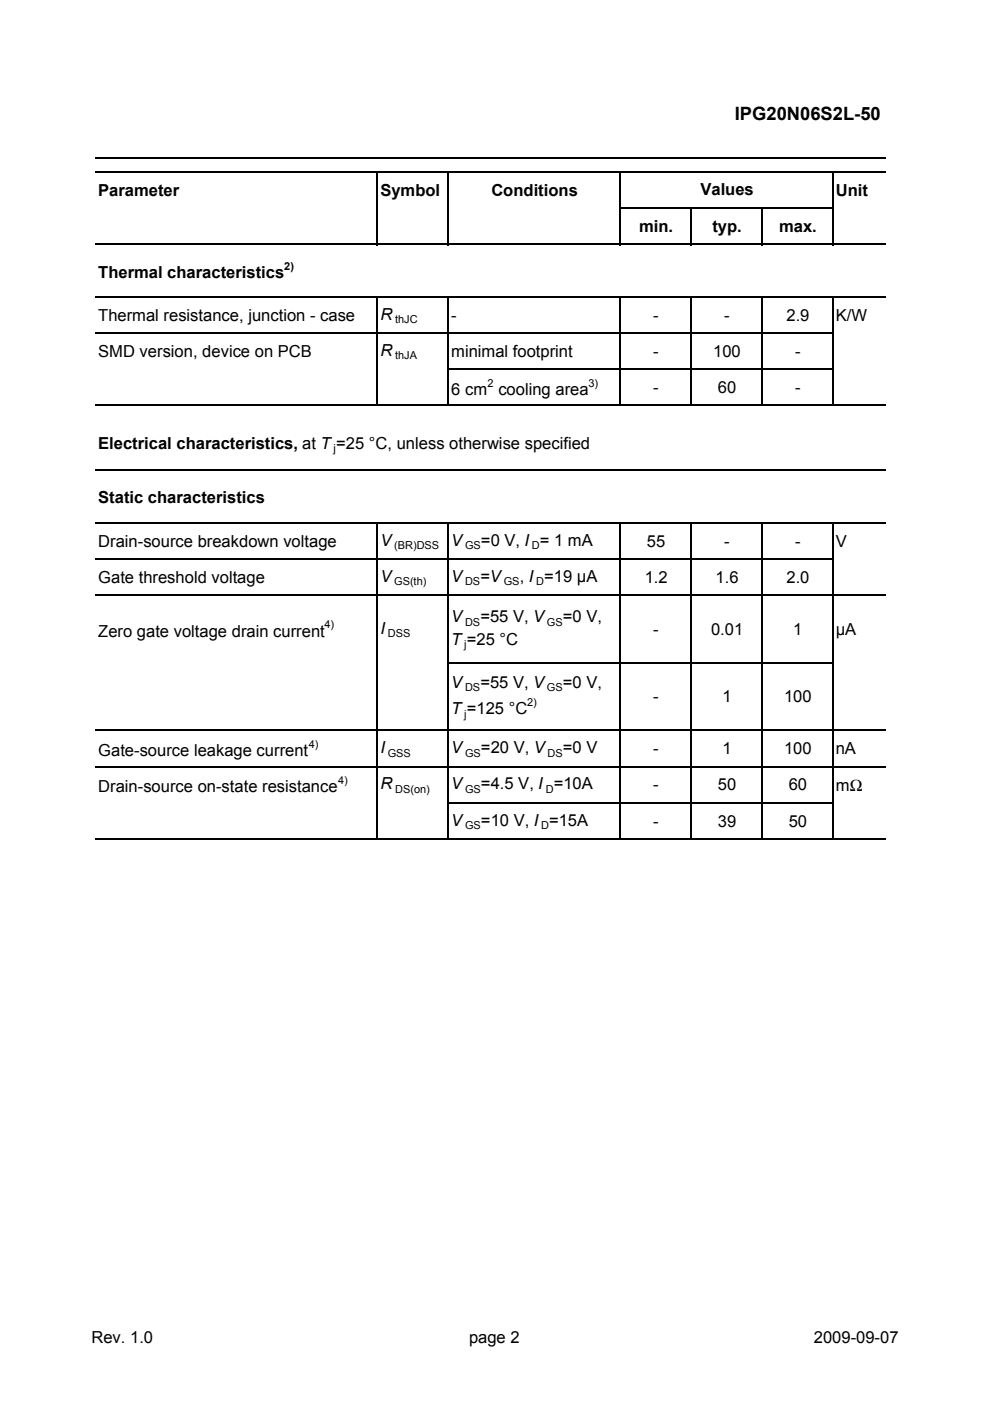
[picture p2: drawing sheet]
<svg xmlns="http://www.w3.org/2000/svg" width="210mm" height="297mm" viewBox="0 0 210 297" stroke-linecap="round" stroke-linejoin="round" font-family="sans-serif">
<defs><g id="words">
<text font-size="3.9" x="155.8" y="25.4">IPG20N06S2L-50</text>
<g font-size="3.5">
<text x="20.8" y="41.6">Parameter</text>
<text x="80.6" y="41.6">Symbol</text>
<text x="104.2" y="41.6">Conditions</text>
<text x="148.5" y="41.4">Values</text>
<text x="177.2" y="41.6">Unit</text>
<text x="135.5" y="49.3">min.</text>
<text x="151" y="49.3">typ.</text>
<text x="165.2" y="49.3">max.</text>
<text x="20.8" y="59">Thermal characteristics</text>
<text x="20.8" y="68">Thermal resistance, junction - case</text>
<text x="80.6" y="67.8">R</text>
<text x="95.7" y="68">-</text>
<text x="138.5" y="68">-</text>
<text x="153.5" y="68">-</text>
<text x="166.8" y="68">2.9</text>
<text x="177.2" y="68">K/W</text>
<text x="20.8" y="75.7">SMD version, device on PCB</text>
<text x="80.6" y="75.5">R</text>
<text x="95.7" y="75.7">minimal footprint</text>
<text x="138.5" y="75.7">-</text>
<text x="151.2" y="75.7">100</text>
<text x="168.6" y="75.7">-</text>
<text x="95.7" y="83.7">6 cm cooling area</text>
<text x="138.5" y="83.4">-</text>
<text x="152.2" y="83.4">60</text>
<text x="168.6" y="83.4">-</text>
<text x="20.8" y="95.2">Electrical characteristics, at T =25 °C, unless otherwise specified</text>
<text x="20.8" y="106.6">Static characteristics</text>
<text x="20.8" y="115.9">Drain-source breakdown voltage</text>
<text x="80.6" y="115.7">V</text>
<text x="95.7" y="115.7">V</text>
<text x="102" y="115.7">=0 V, I = 1 mA</text>
<text x="137.2" y="115.9">55</text>
<text x="153.5" y="115.9">-</text>
<text x="168.6" y="115.9">-</text>
<text x="177.2" y="115.9">V</text>
<text x="20.8" y="123.6">Gate threshold voltage</text>
<text x="80.6" y="123.4">V</text>
<text x="95.7" y="123.4">V</text>
<text x="101.9" y="123.4">=V</text>
<text x="110.2" y="123.4">, I =19 µA</text>
<text x="136.7" y="123.6">1.2</text>
<text x="151.7" y="123.6">1.6</text>
<text x="166.8" y="123.6">2.0</text>
<text x="95.7" y="132">V</text>
<text x="101.9" y="132">=55 V, V</text>
<text x="119.3" y="132">=0 V,</text>
<text x="20.8" y="135">Zero gate voltage drain current</text>
<text x="80.6" y="134.4">I</text>
<text x="95.7" y="136.7">T =25 °C</text>
<text x="138.5" y="134.6">-</text>
<text x="150.7" y="134.6">0.01</text>
<text x="168.2" y="134.6">1</text>
<text x="177.2" y="134.6">µA</text>
<text x="95.7" y="145.9">V</text>
<text x="101.9" y="145.9">=55 V, V</text>
<text x="119.3" y="145.9">=0 V,</text>
<text x="138.5" y="148.9">-</text>
<text x="153.2" y="148.9">1</text>
<text x="166.2" y="148.9">100</text>
<text x="95.7" y="151.5">T =125 °C</text>
<text x="20.8" y="160.3">Gate-source leakage current</text>
<text x="80.6" y="159.7">I</text>
<text x="95.7" y="159.7">V</text>
<text x="102" y="159.7">=20 V, V</text>
<text x="119.3" y="159.7">=0 V</text>
<text x="138.5" y="159.9">-</text>
<text x="153.2" y="159.9">1</text>
<text x="166.2" y="159.9">100</text>
<text x="177.2" y="159.9">nA</text>
<text x="20.8" y="168">Drain-source on-state resistance</text>
<text x="80.6" y="167.4">R</text>
<text x="95.7" y="167.4">V</text>
<text x="102" y="167.4">=4.5 V, I =10A</text>
<text x="138.5" y="167.6">-</text>
<text x="152.2" y="167.6">50</text>
<text x="167.2" y="167.6">60</text>
<text x="177.2" y="167.7">mΩ</text>
<text x="95.7" y="175">V</text>
<text x="102" y="175">=10 V, I =15A</text>
<text x="138.5" y="175.3">-</text>
<text x="152.2" y="175.3">39</text>
<text x="167.2" y="175.3">50</text>
<text x="19.4" y="284.6">Rev. 1.0</text>
<text x="99.4" y="284.6">page 2</text>
<text x="172.5" y="284.6">2009-09-07</text>
</g>
<g font-size="2.3">
<text x="60.3" y="57.2">2)</text>
<text x="83.8" y="68.5">thJC</text>
<text x="83.8" y="76.2">thJA</text>
<text x="103.4" y="82">2</text>
<text x="124.8" y="82">3)</text>
<text x="70.7" y="95.9">j</text>
<text x="83.6" y="116.4">(BR)DSS</text>
<text x="98.6" y="116.4">GS</text>
<text x="112.8" y="116.4">D</text>
<text x="83.6" y="124">GS(th)</text>
<text x="98.6" y="124">DS</text>
<text x="106.8" y="124">GS</text>
<text x="113.7" y="124">D</text>
<text x="68.8" y="133.2">4)</text>
<text x="82.2" y="135">DSS</text>
<text x="98.4" y="137.4">j</text>
<text x="98.6" y="132.6">DS</text>
<text x="116" y="132.6">GS</text>
<text x="98.6" y="146.6">DS</text>
<text x="111.8" y="149.7">2)</text>
<text x="116" y="146.6">GS</text>
<text x="98.4" y="152.1">j</text>
<text x="65.4" y="158.6">4)</text>
<text x="82.2" y="160.4">GSS</text>
<text x="98.6" y="160.4">GS</text>
<text x="116.1" y="160.4">DS</text>
<text x="71.7" y="166.2">4)</text>
<text x="83.8" y="168.1">DS(on)</text>
<text x="98.6" y="168.1">GS</text>
<text x="115.7" y="168.1">D</text>
<text x="98.6" y="175.7">GS</text>
<text x="114.7" y="175.7">D</text>
</g>
</g></defs>
<g fill="none" stroke="#000" stroke-width=".34">
<path d="M20.2 33.4h167.5M20.2 36.5h167.5M80 36.7v15.3M95 36.7v15.3M131.4 36.7v15.3M176.5 36.7v15.3M20.2 51.8h167.5M131.6 44.2h45.1M146.5 44.3v7.7M161.5 44.3v7.7M20.2 62.9h167.5M20.2 70.6h156.5"/>
<path d="M80 63.1v23M95 63.1v23M95.2 78.3h81.5M131.4 63.1v23M146.5 63.1v23M161.5 63.1v23M176.5 63.1v23M20.2 85.9h167.5M20.2 99.7h167.5M20.2 110.8h167.5M20.2 118.5h156.5M80 111v67"/>
<path d="M95 111v67M131.4 111v67M146.5 111v67M161.5 111v67M176.5 111v67M20.2 126.2h167.5M20.2 154.9h167.5M95.2 140.5h81.5M20.2 162.5h167.5M20.2 177.8h167.5M95.2 170.2h81.5"/>
</g>
<use href="#words"/>
</svg>
